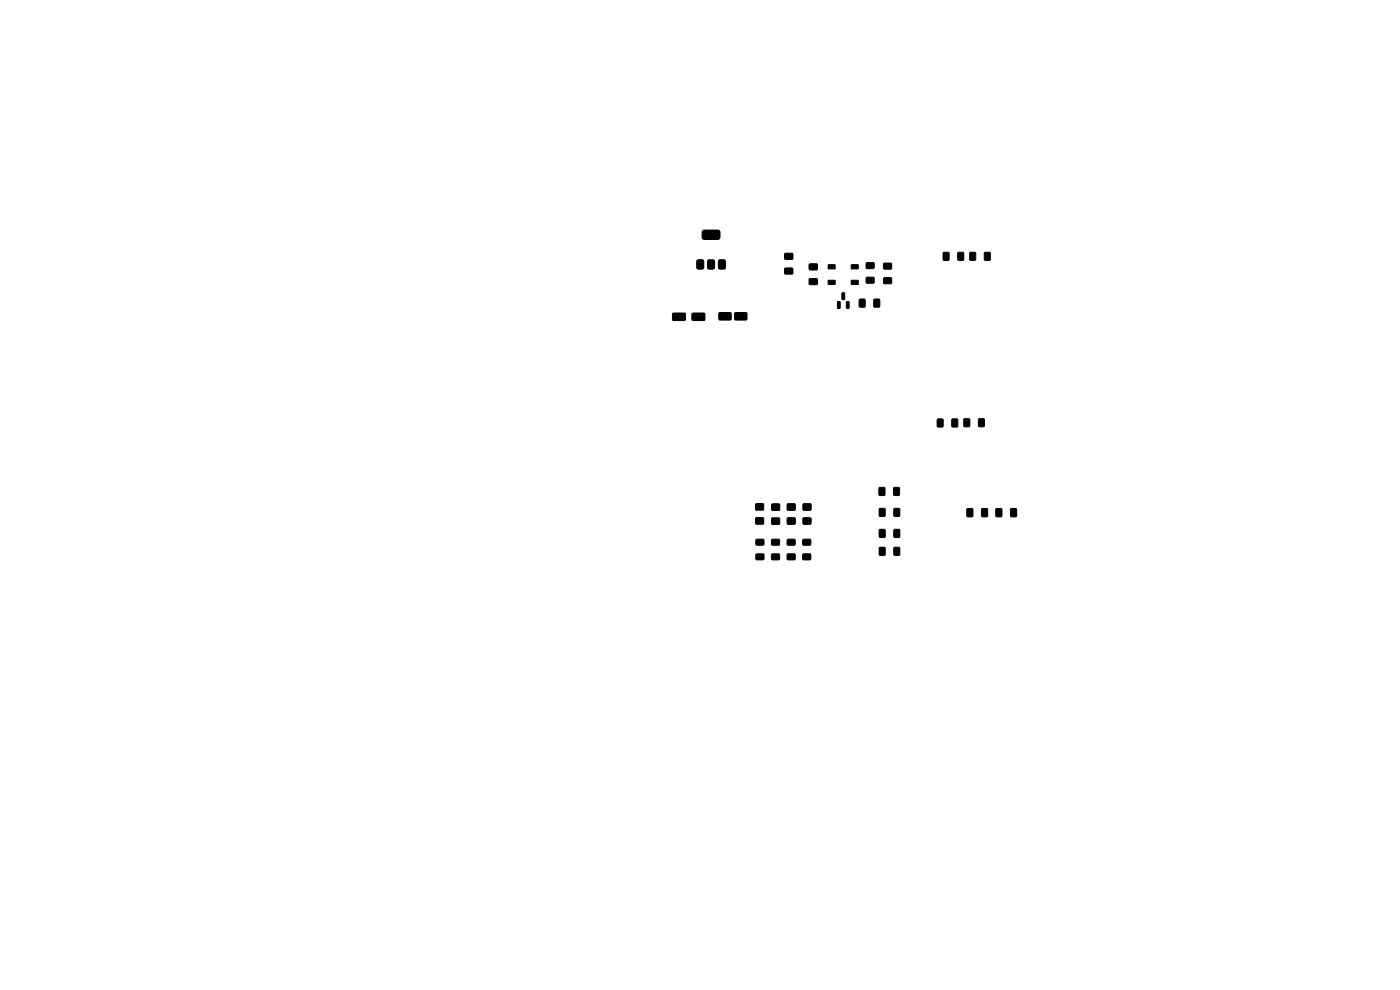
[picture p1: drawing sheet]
<svg xmlns="http://www.w3.org/2000/svg" width="297mm" height="210mm" viewBox="0 0 297 210" stroke-linecap="round" stroke-linejoin="round" font-family="sans-serif">
<g fill="#000" stroke="#000" stroke-width=".21">
<path d="M148 55.2l.9-.1 .3 .2 .1 1.4-.2 .3-.9 .1-.3-.2-.1-1.4zM149.1 48.9l.3-.1 3.1 .1 .2 .3v1.3l-.5 .3-3-.1-.3-.4 .1-1.1zM150.3 55.2l.9-.1 .3 .2 .1 1.4-.2 .3-.9 .1-.3-.2-.1-1.4zM152.6 55.2l.9-.1 .3 .2 .1 1.4-.2 .3-.9 .1-.3-.2-.1-1.4zM166.5 53.8h1.7v1.2h-1.7zM166.5 56.9h1.7v1.2h-1.7zM171.7 56h1.7v1.2h-1.7zM171.7 59.1h1.7v1.2h-1.7zM175.7 56.2h1.4l.1 .8h-1.5zM175.7 59.5h1.4l.1 .8h-1.5zM180.6 59.5h1.4l.1 .8h-1.5zM180.6 56.2h1.4l.1 .8h-1.5z"/>
<path d="M183.8 55.8h1.6v1.1h-1.6zM183.8 58.9h1.6v1.1h-1.6zM187.5 55.9h1.6v1.1h-1.6zM187.5 59h1.6v1.1h-1.6zM200.1 53.6h1.2v1.6h-1.2zM203.2 53.6h1.2v1.6h-1.2zM205.8 53.6h1.1v1.6h-1.1zM208.9 53.6h1.1v1.6h-1.1zM142.7 66.5l2.6-.1 .1 .3v1.1l-.2 .2h-2.4l-.2-.2zM146.8 66.5l2.6-.1 .1 .3v1.1l-.2 .2h-2.4l-.1-.2zM152.5 66.4l2.5-.1 .1 .3v1.1l-.2 .2h-2.3l-.1-.2zM155.9 66.4l2.4-.1 .2 .3v1.1l-.3 .2h-2.2l-.2-.2z"/>
<path d="M177.7 64l.5 .1v1.3l-.5-.1zM178.6 62.1l.6 .1-.1 1.4-.5-.1zM179.6 64l.5 .1v1.3l-.5-.1zM182.3 63.5h1.2v1.6h-1.2zM185.4 63.5h1.2v1.6h-1.2zM198.9 88.9h1.1v1.6h-1.1zM202 88.9h1.1v1.6h-1.1zM204.5 88.9h1.2v1.6h-1.2zM207.6 88.9h1.2v1.6h-1.2zM160.4 117.5h1.6v1.2h-1.6zM160.4 114.4h1.6v1.2h-1.6zM160.3 106.9h1.7v1.3h-1.7z"/>
<path d="M160.3 109.9h1.7v1.2h-1.7zM163.7 117.5h1.6v1.2h-1.6zM163.7 114.4h1.6v1.2h-1.6zM163.7 106.9h1.7v1.3h-1.7zM163.7 109.9h1.7v1.3h-1.7zM167 117.5h1.6v1.2h-1.6zM167 114.4h1.6v1.2h-1.6zM167 106.9h1.7v1.3h-1.7zM167 109.9h1.7v1.3h-1.7zM170.3 117.5h1.6v1.2h-1.6zM170.3 114.4h1.6v1.2h-1.6zM170.4 106.9h1.6v1.3h-1.6z"/>
<path d="M170.4 109.9h1.6v1.3h-1.6zM186.6 107.9h1.1v1.6h-1.1zM186.6 116.1h1.1v1.7h-1.1zM186.5 103.4h1.2v1.7h-1.2zM186.6 112.3h1.1v1.7h-1.1zM189.7 107.9h1.1v1.6h-1.1zM189.7 116.1h1.1v1.7h-1.1zM189.6 103.4h1.2v1.7h-1.2zM189.7 112.3h1.1v1.7h-1.1zM205.2 107.9h1.1v1.7h-1.1zM208.3 107.9h1.2v1.7h-1.2zM211.3 107.9h1.2v1.7h-1.2z"/>
<path d="M214.4 107.9h1.2v1.7h-1.2z"/>
</g>
</svg>
